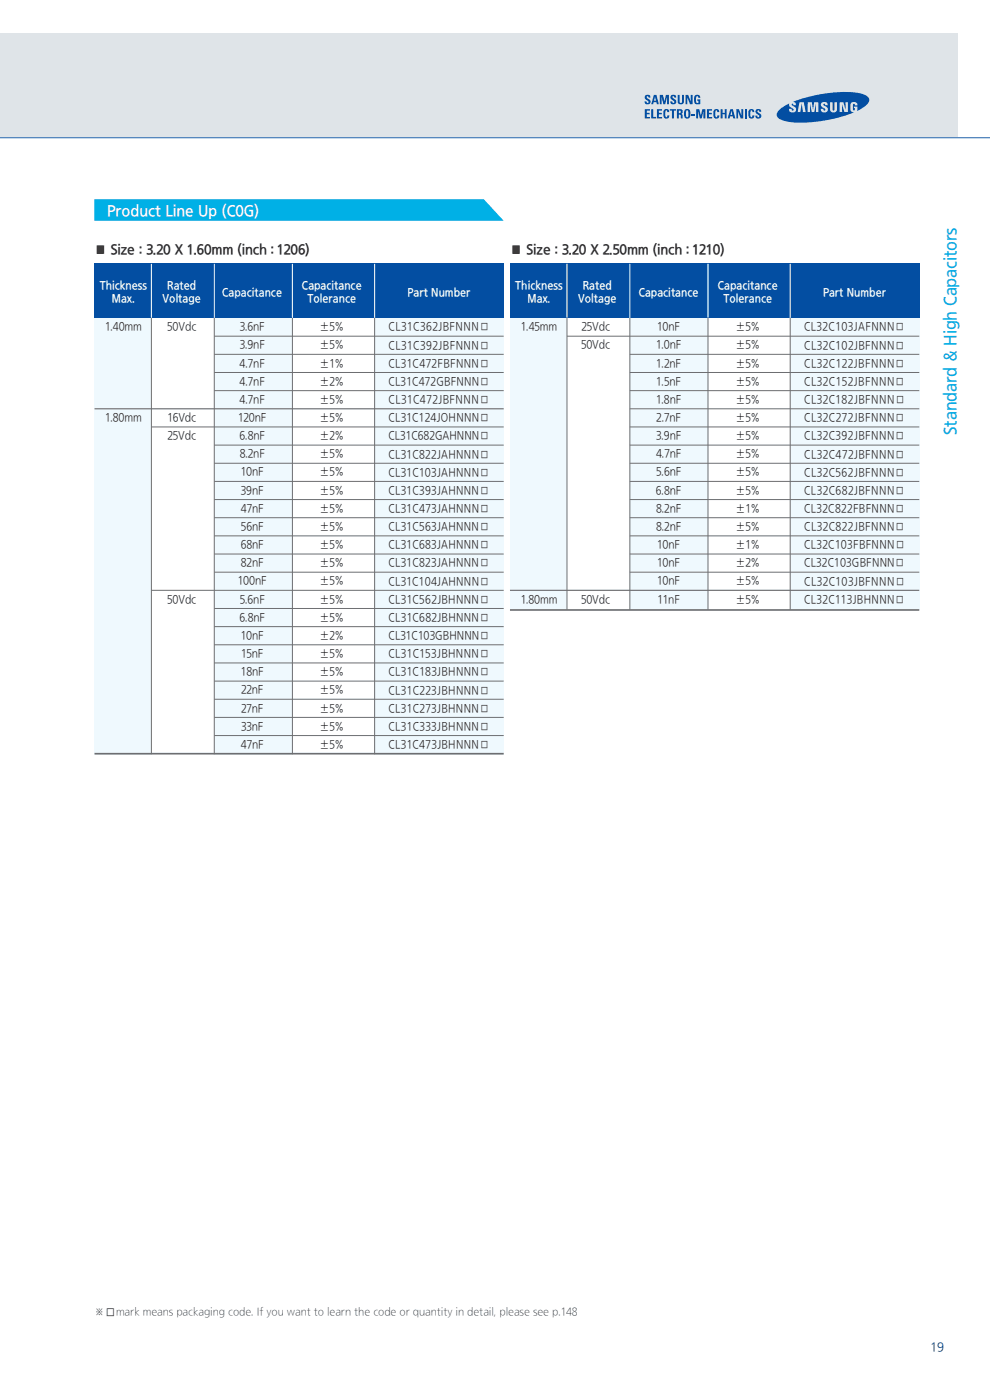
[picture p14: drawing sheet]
<svg xmlns="http://www.w3.org/2000/svg" width="210mm" height="297mm" viewBox="0 0 210 297" stroke-linecap="round" stroke-linejoin="round" font-family="sans-serif">
<defs><g id="words">
<text font-size="3.9" fill="#00a5e3" x="203.1" y="92.2" transform="rotate(-90 203.1 92.2)">Standard &amp; High Capacitors</text>
<text font-size="3.5" fill="#fff" x="22.7" y="46">Product Line Up (C0G)</text>
<g font-size="3.2" fill="#231f20">
<text x="20" y="54.2">■ Size : 3.20 X 1.60mm (inch : 1206)</text>
<text x="108.2" y="54.2">■ Size : 3.20 X 2.50mm (inch : 1210)</text>
</g>
<text font-size="2.8" fill="#231f20" x="22.1" y="279.5">□</text>
<text font-size="2.8" fill="#00377b" x="197.4" y="286.7">19</text>
<g font-size="2.6" fill="#fff">
<text x="21.1" y="61.5">Thickness</text>
<text x="23.7" y="64.3">Max.</text>
<text x="34.5" y="64.3">Voltage</text>
<text x="35.5" y="61.5">Rated</text>
<text x="47.2" y="63">Capacitance</text>
<text x="64.1" y="61.5">Capacitance</text>
<text x="65.2" y="64.3">Tolerance</text>
<text x="86.4" y="63">Part Number</text>
<text x="109.3" y="61.5">Thickness</text>
<text x="111.9" y="64.3">Max.</text>
<text x="122.7" y="64.3">Voltage</text>
<text x="123.6" y="61.5">Rated</text>
<text x="135.5" y="63">Capacitance</text>
<text x="152.3" y="61.5">Capacitance</text>
<text x="153.5" y="64.3">Tolerance</text>
<text x="174.6" y="63">Part Number</text>
</g>
<g font-size="2.6" fill="#231f20">
<text x="22.3" y="70.3">1.40mm</text>
<text x="35.5" y="70.3">50Vdc</text>
<text x="50.8" y="70.3">3.6nF</text>
<text x="67.8" y="70.3">±5%</text>
<text x="82.4" y="70.3">CL31C362JBFNNN□</text>
<text x="110.5" y="70.3">1.45mm</text>
<text x="123.4" y="70.3">25Vdc</text>
<text x="139.4" y="70.3">10nF</text>
<text x="156" y="70.3">±5%</text>
<text x="170.6" y="70.3">CL32C103JAFNNN□</text>
<text x="50.8" y="78">4.7nF</text>
<text x="50.8" y="74.1">3.9nF</text>
<text x="67.8" y="74.1">±5%</text>
<text x="67.8" y="78">±1%</text>
<text x="82.4" y="74.2">CL31C392JBFNNN□</text>
<text x="123.2" y="73.9">50Vdc</text>
<text x="139.2" y="74.1">1.0nF</text>
<text x="139.2" y="78">1.2nF</text>
<text x="156" y="74.1">±5%</text>
<text x="156" y="78">±5%</text>
<text x="170.6" y="74.2">CL32C102JBFNNN□</text>
<text x="50.8" y="81.8">4.7nF</text>
<text x="67.8" y="81.8">±2%</text>
<text x="82.4" y="78">CL31C472FBFNNN□</text>
<text x="82.4" y="81.9">CL31C472GBFNNN□</text>
<text x="139.2" y="81.8">1.5nF</text>
<text x="156" y="81.8">±5%</text>
<text x="170.6" y="78">CL32C122JBFNNN□</text>
<text x="170.6" y="81.9">CL32C152JBFNNN□</text>
<text x="22.3" y="89.6">1.80mm</text>
<text x="35.5" y="89.6">16Vdc</text>
<text x="50.5" y="89.5">120nF</text>
<text x="50.8" y="85.7">4.7nF</text>
<text x="67.8" y="85.7">±5%</text>
<text x="67.8" y="89.5">±5%</text>
<text x="82.4" y="85.7">CL31C472JBFNNN□</text>
<text x="82.4" y="89.6">CL31C124JOHNNN□</text>
<text x="139.2" y="85.7">1.8nF</text>
<text x="139.2" y="89.5">2.7nF</text>
<text x="156" y="85.7">±5%</text>
<text x="156" y="89.5">±5%</text>
<text x="170.6" y="85.7">CL32C182JBFNNN□</text>
<text x="170.6" y="89.6">CL32C272JBFNNN□</text>
<text x="35.5" y="93.3">25Vdc</text>
<text x="50.8" y="93.4">6.8nF</text>
<text x="67.8" y="93.4">±2%</text>
<text x="82.4" y="93.4">CL31C682GAHNNN□</text>
<text x="139.2" y="93.4">3.9nF</text>
<text x="156" y="93.4">±5%</text>
<text x="170.6" y="93.4">CL32C392JBFNNN□</text>
<text x="50.8" y="97.2">8.2nF</text>
<text x="51.1" y="101.1">10nF</text>
<text x="67.8" y="97.2">±5%</text>
<text x="67.8" y="101.1">±5%</text>
<text x="82.4" y="97.3">CL31C822JAHNNN□</text>
<text x="82.4" y="101.1">CL31C103JAHNNN□</text>
<text x="139.2" y="97.2">4.7nF</text>
<text x="139.2" y="101.1">5.6nF</text>
<text x="156" y="97.2">±5%</text>
<text x="156" y="101.1">±5%</text>
<text x="170.6" y="97.3">CL32C472JBFNNN□</text>
<text x="170.6" y="101.1">CL32C562JBFNNN□</text>
<text x="51.1" y="104.9">39nF</text>
<text x="67.8" y="104.9">±5%</text>
<text x="82.4" y="105">CL31C393JAHNNN□</text>
<text x="139.1" y="104.9">6.8nF</text>
<text x="156" y="104.9">±5%</text>
<text x="170.6" y="105">CL32C682JBFNNN□</text>
<text x="51.1" y="108.8">47nF</text>
<text x="51.1" y="112.6">56nF</text>
<text x="67.8" y="108.8">±5%</text>
<text x="67.8" y="112.6">±5%</text>
<text x="82.4" y="108.8">CL31C473JAHNNN□</text>
<text x="82.4" y="112.7">CL31C563JAHNNN□</text>
<text x="139.2" y="108.8">8.2nF</text>
<text x="139.2" y="112.6">8.2nF</text>
<text x="156" y="112.6">±5%</text>
<text x="156" y="108.8">±1%</text>
<text x="170.6" y="108.8">CL32C822FBFNNN□</text>
<text x="170.6" y="112.7">CL32C822JBFNNN□</text>
<text x="51.1" y="116.5">68nF</text>
<text x="67.8" y="116.5">±5%</text>
<text x="82.4" y="116.5">CL31C683JAHNNN□</text>
<text x="139.4" y="116.5">10nF</text>
<text x="156" y="116.5">±1%</text>
<text x="170.6" y="116.5">CL32C103FBFNNN□</text>
<text x="50.5" y="124.2">100nF</text>
<text x="51.1" y="120.3">82nF</text>
<text x="67.8" y="120.3">±5%</text>
<text x="67.8" y="124.2">±5%</text>
<text x="82.4" y="120.4">CL31C823JAHNNN□</text>
<text x="82.4" y="124.2">CL31C104JAHNNN□</text>
<text x="139.4" y="120.3">10nF</text>
<text x="139.4" y="124.2">10nF</text>
<text x="156" y="120.3">±2%</text>
<text x="156" y="124.2">±5%</text>
<text x="170.6" y="120.4">CL32C103GBFNNN□</text>
<text x="170.6" y="124.2">CL32C103JBFNNN□</text>
<text x="35.5" y="128.1">50Vdc</text>
<text x="50.8" y="131.9">6.8nF</text>
<text x="50.8" y="128">5.6nF</text>
<text x="67.8" y="128">±5%</text>
<text x="67.8" y="131.9">±5%</text>
<text x="82.4" y="128.1">CL31C562JBHNNN□</text>
<text x="82.4" y="131.9">CL31C682JBHNNN□</text>
<text x="110.5" y="128.1">1.80mm</text>
<text x="123.2" y="128.1">50Vdc</text>
<text x="139.5" y="128">11nF</text>
<text x="156" y="128">±5%</text>
<text x="170.6" y="128.1">CL32C113JBHNNN□</text>
<text x="51.1" y="135.8">10nF</text>
<text x="67.8" y="135.8">±2%</text>
<text x="82.4" y="135.8">CL31C103GBHNNN□</text>
<text x="51.1" y="143.5">18nF</text>
<text x="51.1" y="139.6">15nF</text>
<text x="67.8" y="139.6">±5%</text>
<text x="67.8" y="143.5">±5%</text>
<text x="82.4" y="139.7">CL31C153JBHNNN□</text>
<text x="82.4" y="143.5">CL31C183JBHNNN□</text>
<text x="51.1" y="147.3">22nF</text>
<text x="67.8" y="147.3">±5%</text>
<text x="82.4" y="147.4">CL31C223JBHNNN□</text>
<text x="51.1" y="151.2">27nF</text>
<text x="51.2" y="155">33nF</text>
<text x="67.8" y="151.2">±5%</text>
<text x="67.8" y="155">±5%</text>
<text x="82.4" y="151.2">CL31C273JBHNNN□</text>
<text x="82.4" y="155.1">CL31C333JBHNNN□</text>
<text x="51.1" y="158.9">47nF</text>
<text x="67.8" y="158.9">±5%</text>
<text x="82.4" y="158.9">CL31C473JBHNNN□</text>
</g>
<g font-size="2.5" fill="#231f20">
<text x="20.1" y="279.3">※</text>
<text x="24.6" y="279.3">mark means packaging code. If you want to learn the code or quantity in detail, please see p.148</text>
</g>
</g></defs>
<path d="M0 7h203.1v22.2h-203.1z" fill="#dfe4e8"/>
<g fill="#034ea2">
<path d="M136.9 20.3l.2-.2a.59 .59 0 0 1 .9 .6h-.4l-.1-.3-.3 .1 .1 .3 .2 .1a.64 .64 0 0 1 .5 .7 .64 .64 0 0 1-.7 .6 .64 .64 0 0 1-.6-.7h.4l.1 .3h.3a.73 .73 0 0 0-.6-.8l-.1-.3z"/>
<path d="M140 20.1h.6l.3 1.4 .4-1.4h.6v2h-.4v-1.5l-.4 1.5h-.4l-.3-1.5v1.5h-.4z"/>
<path d="M142.3 20.3l.2-.2a.59 .59 0 0 1 .9 .6h-.4v-.3l-.3 .1v.3l.2 .1a.64 .64 0 0 1 .6 .7 .64 .64 0 0 1-.8 .6 .64 .64 0 0 1-.5-.7h.4l.1 .3h.3a.73 .73 0 0 0-.7-.8l-.1-.3z"/>
<path d="M143.7 20.1h.5v1.4l.2 .3 .2-.1 .1-1.6h.4v1.4a.67 .67 0 0 1-.7 .6 .67 .67 0 0 1-.7-.6z"/>
<path d="M145.4 20.1h.6l.5 1.4v-1.4h.4v2h-.6l-.5-1.4v1.4h-.4z"/>
<path d="M147.5 20.2l.4-.1a.56 .56 0 0 1 .6 .6h-.4l-.2-.3a1.11 1.11 0 0 0-.2 1.4h.4v-.4h-.2v-.3h.6v1h-.9a1.52 1.52 0 0 1-.1-1.9z"/>
<path d="M136.8 23.2h1.1v.3h-.7v.4h.6v.3h-.6v.6h.7v.3h-1.1z"/>
<path d="M138.1 23.2h.5v1.6h.6v.3h-1.1z"/>
<path d="M139.4 23.2h1v.3h-.6v.4h.6v.3h-.6v.6h.7v.3h-1.1z"/>
<path d="M141 23.2l.4-.1a.53 .53 0 0 1 .6 .7h-.5l-.1-.4a1.13 1.13 0 0 0 0 1.5l.2-.4h.4l-.2 .5a.73 .73 0 0 1-.9 0 .73 .73 0 0 1-.2-.9l.1-.7z"/>
<path d="M142.1 23.2h1.3v.3h-.5v1.6h-.4v-1.6h-.4z"/>
<path d="M146.7 24.2h.7v.3h-.7z"/>
<path d="M147.7 23.2h.6l.4 1.3 .3-1.3h.6v1.9h-.4v-1.5l-.4 1.5h-.4l-.3-1.5v1.5h-.4z"/>
<path d="M150 23.2h1v.3h-.6v.4h.6v.3h-.6v.6h.7v.3h-1.1z"/>
<path d="M151.6 23.2l.4-.1a.53 .53 0 0 1 .6 .7h-.4l-.2-.4a1.13 1.13 0 0 0 0 1.5l.2-.4h.4l-.2 .5a.73 .73 0 0 1-.9 0 .73 .73 0 0 1-.2-.9l.1-.7z"/>
<path d="M152.9 23.2h.4v.7h.4v-.7h.5v1.9h-.5v-.9h-.4v.9h-.4z"/>
<path d="M156.2 23.2h.5l.6 1.3v-1.3h.4v1.9h-.6l-.5-1.4v1.4h-.4z"/>
<path d="M158 23.2h.4v1.9h-.4z"/>
<path d="M159 23.2l.4-.1a.53 .53 0 0 1 .6 .7h-.4l-.2-.4a1.13 1.13 0 0 0 0 1.5l.2-.4h.4l-.1 .5a.73 .73 0 0 1-.9 0 .73 .73 0 0 1-.3-.9l.1-.7z"/>
<path d="M160.4 23.3l.2-.1a.59 .59 0 0 1 .9 .5h-.4l-.1-.2h-.3l.1 .3 .2 .1a.64 .64 0 0 1 .5 .8 .64 .64 0 0 1-.7 .5 .64 .64 0 0 1-.6-.7h.4l.1 .3h.3a.73 .73 0 0 0-.6-.8l-.2-.3z"/>
<path d="M-.1 20.3v8.8h210.1v.2h-210.1z"/>
<path d="M138.7 20.1h.5l.6 2h-.5l-.1-.4h-.5l-.1 .4h-.5zM138.9 20.5l-.2 .9h.4z"/>
<path d="M143.6 23.2h.8a.51 .51 0 0 1 .4 .4 .51 .51 0 0 1-.4 .6l.3 .1 .2 .8h-.5v-.2a.43 .43 0 0 0-.4-.6v.8h-.4zM144 23.5v.5h.3v-.5z"/>
<path d="M145.4 23.2l.4-.1a.74 .74 0 0 1 .7 1 .74 .74 0 0 1-.7 1.1 .74 .74 0 0 1-.7-1.1l.1-.7zM145.6 23.5l-.1 .2a.94 .94 0 0 0 .3 1.2 1.13 1.13 0 0 0 0-1.5z"/>
<path d="M154.9 23.2h.5l.6 1.9h-.4l-.2-.4h-.5l-.1 .4h-.4zM155.1 23.5l-.1 .9h.4z"/>
<path d="M165.2 23.4a1.16 1.16 0 0 0-.4 1.3 1.16 1.16 0 0 0 1.1 .8 23.6 23.6 0 0 0 11.7-.5l3.6-1.2a.65 .65 0 0 1-.8-.6v-.9a.74 .74 0 0 1 .8-.7 .74 .74 0 0 1 .7 .8h-.6v-.3h-.3v1.3l.3-.1v-.4h-.2v-.3h.8l-.1 1 1.3-.8a2.3 2.3 0 0 0 1.3-1.7 2.14 2.14 0 0 0-1.9-1.3 29.3 29.3 0 0 0-14.3 1.8l.5 .2 .1 .5h-.5l-.2-.3-.2 .2 .2 .2a.78 .78 0 0 1 .7 .5 .78 .78 0 0 1-.2 .8l-.2 .1a.71 .71 0 0 1-.8 0 .71 .71 0 0 1-.2-.7h.5l.1 .3 .1 .1 .2-.2-.2-.3a.78 .78 0 0 1-.7-1.1l-1.3 .8zM169.6 21.7h.9l.4 2.1h-.6l-.2-1.9-.3 1.9h-.6zM171.3 21.7h.9l.2 1.5 .3-1.5h.9v2.1h-.5v-1.8l-.4 1.8h-.5l-.3-1.8-.1 1.8h-.5zM174.2 21.9a.75 .75 0 0 1 .8-.3 .75 .75 0 0 1 .6 .7h-.6l-.2-.3-.1 .2 .1 .2a.76 .76 0 0 1 .8 .5 .76 .76 0 0 1-.3 .9h-.4a.64 .64 0 0 1-.8-.7h.6v.3l.2 .1 .2-.2-.2-.3a.76 .76 0 0 1-.7-1.1zM176.1 21.7h.5v1.6l.2 .2 .2-.2v-1.6h.5v1.5a.74 .74 0 0 1-.7 .6 .74 .74 0 0 1-.7-.6zM178.1 21.7h.8l.5 1.6-.1-1.6h.6v2.1h-.8l-.5-1.7v1.7h-.5z"/>
</g>
<g fill="#eff9fe">
<path d="M20 67.4h12.1v92.6h-12.1z"/>
<path d="M45.5 67.4h16.5v92.6h-16.5z"/>
<path d="M79.5 67.4h27.3v92.6h-27.3z"/>
</g>
<path d="M20 56h86.8v11.4h-86.8z" fill="#034ea2"/>
<g fill="none" stroke="#6d6e71" stroke-width=".21">
<path d="M32.1 67.4v92.6M45.5 71.3h61.3M45.5 75.2h61.3M45.5 79h61.3M45.5 67.4v92.6M62 67.4v92.6M79.5 67.4v92.6M32.1 90.6h74.7M45.5 82.9h61.3M45.5 94.4h61.3M45.5 98.3h61.3M45.5 102.1h61.3"/>
<path d="M45.5 106h61.3M45.5 109.8h61.3M45.5 113.7h61.3M45.5 117.5h61.3M32.1 125.2h74.7M45.5 121.4h61.3M45.5 129.1h61.3M45.5 132.9h61.3M45.5 136.8h61.3M45.5 140.6h61.3M45.5 144.5h61.3M45.5 148.3h61.3"/>
<path d="M45.5 152.2h61.3M45.5 156h61.3"/>
</g>
<path d="M20.1 86.7h86.7" fill="none" stroke="#6d6e71" stroke-width=".25"/>
<path d="M20.1 159.9h86.7" fill="none" stroke="#6d6e71" stroke-width=".35"/>
<path d="M32.1 56v11.4M45.5 56v11.4M62 56v11.4M79.5 56v11.4" fill="none" stroke="#fff" stroke-width=".21"/>
<path d="M20 42.3h82.6l4.2 4.5h-86.8z" fill="#00b0e6"/>
<g fill="#eff9fe">
<path d="M108.2 67.4h12.1v61.9h-12.1z"/>
<path d="M133.6 67.4h16.6v61.9h-16.6z"/>
<path d="M167.6 67.4h27.4v61.9h-27.4z"/>
</g>
<path d="M108.2 56h86.8v11.4h-86.8z" fill="#034ea2"/>
<g fill="none" stroke="#6d6e71" stroke-width=".21">
<path d="M120.3 71.3h74.7M120.3 67.4v61.9M133.6 75.2h61.4M133.6 79h61.4M133.6 67.4v61.9M150.2 67.4v61.9M167.6 67.4v61.9M133.6 82.9h61.4M133.6 86.7h61.4M133.6 90.6h61.4M133.6 94.4h61.4M133.6 98.3h61.4"/>
<path d="M133.6 102.1h61.4M133.6 106h61.4M133.6 109.8h61.4M133.6 113.7h61.4M133.6 117.5h61.4M133.6 121.4h61.4"/>
</g>
<path d="M108.2 125.2h86.8" fill="none" stroke="#6d6e71" stroke-width=".25"/>
<path d="M108.2 129.4h86.8" fill="none" stroke="#6d6e71" stroke-width=".35"/>
<path d="M120.3 56v11.4M133.6 56v11.4M150.2 56v11.4M167.6 56v11.4" fill="none" stroke="#fff" stroke-width=".21"/>
<use href="#words"/>
</svg>
